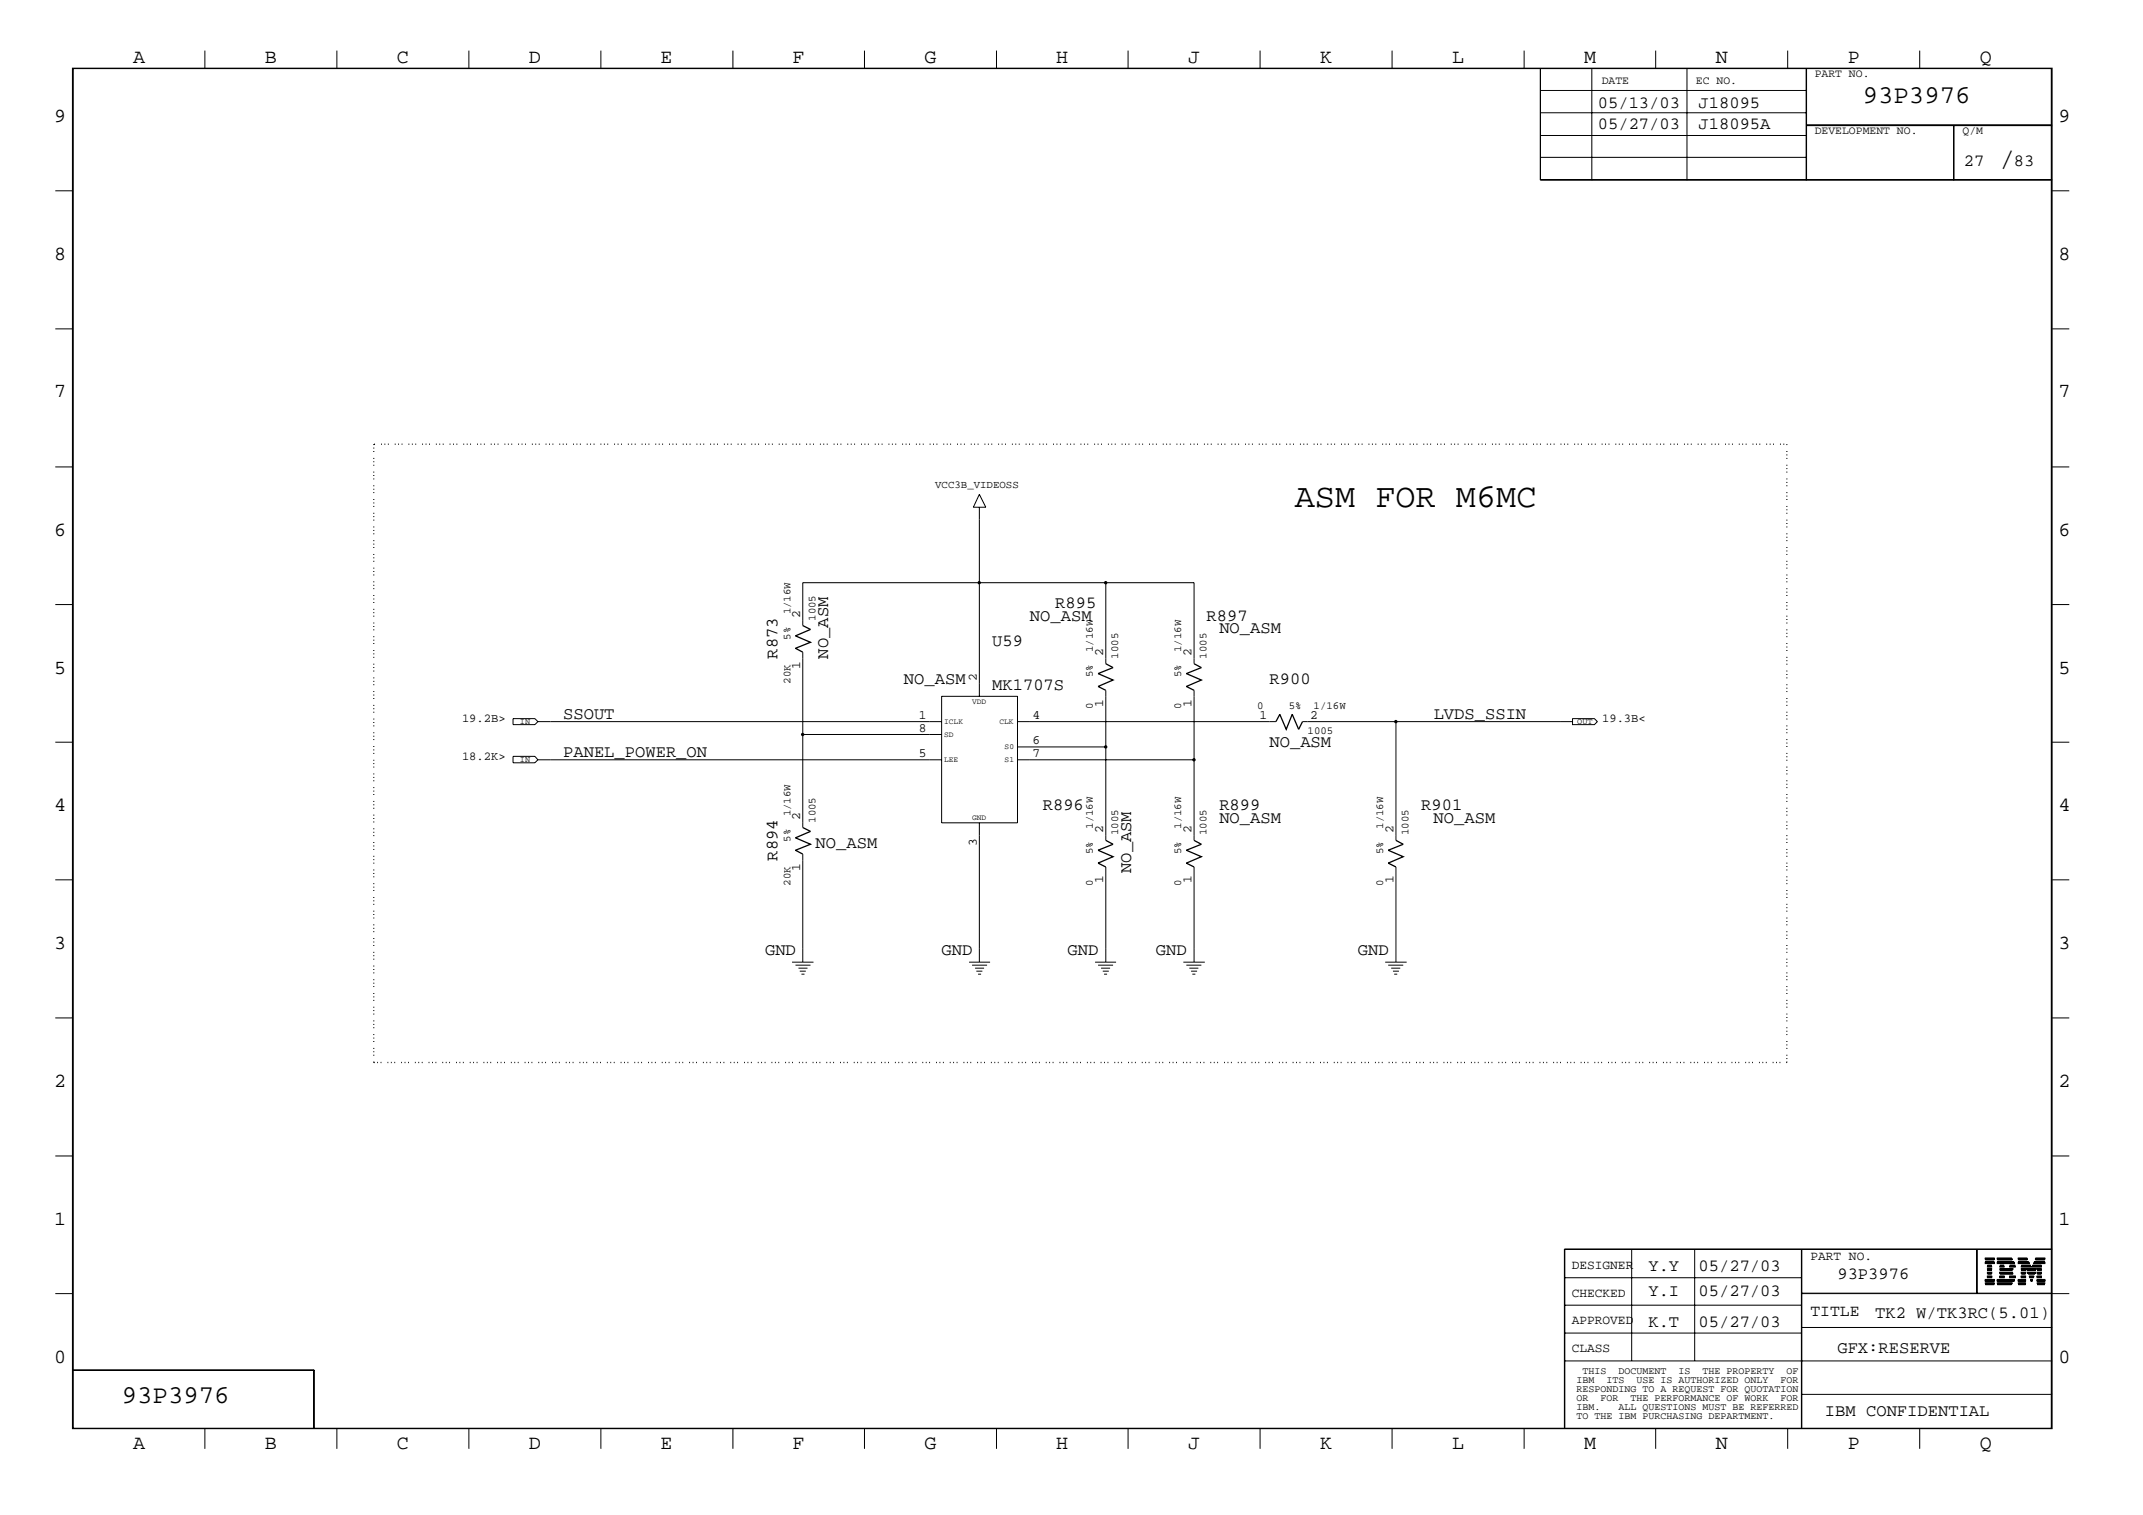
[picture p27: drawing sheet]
<svg xmlns="http://www.w3.org/2000/svg" width="423mm" height="299mm" viewBox="0 0 423 299" stroke-linecap="round" stroke-linejoin="round" font-family="sans-serif">
<defs><g id="words">
<text font-size="6.6" x="255.8" y="100.2">ASM FOR M6MC</text>
<text font-size="5.2" x="395" y="32.9">/</text>
<g font-size="5.1">
<text x="368" y="20.4">93P3976</text>
<text x="24" y="277.1">93P3976</text>
</g>
<g font-size="4">
<text x="26.3" y="12.4">A</text>
<text x="52.3" y="12.4">B</text>
<text x="78.4" y="12.4">C</text>
<text x="104.5" y="12.4">D</text>
<text x="130.5" y="12.4">E</text>
<text x="156.5" y="12.4">F</text>
<text x="182.6" y="12.4">G</text>
<text x="208.6" y="12.4">H</text>
<text x="234.7" y="12.4">J</text>
<text x="260.8" y="12.4">K</text>
<text x="286.9" y="12.4">L</text>
<text x="312.9" y="12.4">M</text>
<text x="338.9" y="12.4">N</text>
<text x="365" y="12.4">P</text>
<text x="391.1" y="12.4">Q</text>
<text x="10.7" y="24">9</text>
<text x="406.7" y="24">9</text>
<text x="10.7" y="51.3">8</text>
<text x="406.7" y="51.3">8</text>
<text x="10.7" y="78.5">7</text>
<text x="406.7" y="78.5">7</text>
<text x="10.7" y="105.7">6</text>
<text x="406.7" y="105.7">6</text>
<text x="10.7" y="133">5</text>
<text x="406.7" y="133">5</text>
<text x="10.7" y="160.2">4</text>
<text x="406.7" y="160.2">4</text>
<text x="10.7" y="187.4">3</text>
<text x="406.7" y="187.4">3</text>
<text x="10.7" y="214.6">2</text>
<text x="406.7" y="214.6">2</text>
<text x="10.7" y="241.9">1</text>
<text x="406.7" y="241.9">1</text>
<text x="10.7" y="269.1">0</text>
<text x="406.7" y="269.1">0</text>
<text x="26.3" y="286.1">A</text>
<text x="52.3" y="286.1">B</text>
<text x="78.4" y="286.1">C</text>
<text x="104.5" y="286.1">D</text>
<text x="130.5" y="286.1">E</text>
<text x="156.5" y="286.1">F</text>
<text x="182.6" y="286.1">G</text>
<text x="208.6" y="286.1">H</text>
<text x="234.7" y="286.1">J</text>
<text x="260.8" y="286.1">K</text>
<text x="286.9" y="286.1">L</text>
<text x="312.9" y="286.1">M</text>
<text x="338.9" y="286.1">N</text>
<text x="365" y="286.1">P</text>
<text x="391.1" y="286.1">Q</text>
</g>
<g font-size="3.4">
<text x="315.6" y="21.4">05/13/03</text>
<text x="335.5" y="21.4">J18095</text>
<text x="315.6" y="25.4">05/27/03</text>
<text x="335.5" y="25.4">J18095A</text>
<text x="387.9" y="32.9">27</text>
<text x="397.8" y="32.9">83</text>
<text x="203.5" y="122.6">NO_ASM</text>
<text x="208.4" y="120.1">R895</text>
<text x="238.3" y="122.6">R897</text>
<text x="240.9" y="125.1">NO_ASM</text>
<text x="153.6" y="130" transform="rotate(-90 153.6 130)">R873</text>
<text x="163.6" y="130" transform="rotate(-90 163.6 130)">NO_ASM</text>
<text x="196" y="127.6">U59</text>
<text x="178.6" y="135">NO_ASM</text>
<text x="196" y="136.3">MK1707S</text>
<text x="250.8" y="135">R900</text>
<text x="111.3" y="142">SSOUT</text>
<text x="283.2" y="142">LVDS_SSIN</text>
<text x="111.3" y="149.5">PANEL_POWER_ON</text>
<text x="250.8" y="147.5">NO_ASM</text>
<text x="206" y="159.9">R896</text>
<text x="240.9" y="159.9">R899</text>
<text x="280.8" y="159.9">R901</text>
<text x="161.1" y="167.5">NO_ASM</text>
<text x="240.9" y="162.5">NO_ASM</text>
<text x="283.2" y="162.5">NO_ASM</text>
<text x="153.6" y="169.9" transform="rotate(-90 153.6 169.9)">R894</text>
<text x="223.4" y="172.4" transform="rotate(-90 223.4 172.4)">NO_ASM</text>
<text x="151.1" y="188.6">GND</text>
<text x="186" y="188.6">GND</text>
<text x="210.9" y="188.6">GND</text>
<text x="228.3" y="188.6">GND</text>
<text x="268.2" y="188.6">GND</text>
<text x="325.6" y="251">Y.Y</text>
<text x="335.5" y="251">05/27/03</text>
<text x="325.6" y="255.9">Y.I</text>
<text x="335.5" y="255.9">05/27/03</text>
<text x="363" y="252.6">93P3976</text>
<text x="325.6" y="262.1">K.T</text>
<text x="335.5" y="262.1">05/27/03</text>
<text x="370.4" y="260.2">TK2 W/TK3RC(5.01)</text>
<text x="363" y="267.1">GFX:RESERVE</text>
<text x="360.5" y="279.6">IBM CONFIDENTIAL</text>
</g>
<text font-size="3.2" x="357.6" y="259.9">TITLE</text>
<g font-size="2.5">
<text x="158.1" y="122.1" transform="rotate(-90 158.1 122.1)">2</text>
<text x="217.9" y="129.5" transform="rotate(-90 217.9 129.5)">2</text>
<text x="235.4" y="129.5" transform="rotate(-90 235.4 129.5)">2</text>
<text x="158.1" y="132.1" transform="rotate(-90 158.1 132.1)">1</text>
<text x="193" y="134.5" transform="rotate(-90 193 134.5)">2</text>
<text x="181.5" y="142">1</text>
<text x="204" y="142">4</text>
<text x="217.9" y="139.5" transform="rotate(-90 217.9 139.5)">1</text>
<text x="235.4" y="139.5" transform="rotate(-90 235.4 139.5)">1</text>
<text x="248.8" y="142">1</text>
<text x="258.8" y="142">2</text>
<text x="181.5" y="149.5">5</text>
<text x="181.5" y="144.5">8</text>
<text x="204" y="147">6</text>
<text x="204" y="149.5">7</text>
<text x="158.1" y="162" transform="rotate(-90 158.1 162)">2</text>
<text x="193" y="167" transform="rotate(-90 193 167)">3</text>
<text x="217.9" y="164.4" transform="rotate(-90 217.9 164.4)">2</text>
<text x="235.4" y="164.4" transform="rotate(-90 235.4 164.4)">2</text>
<text x="275.3" y="164.4" transform="rotate(-90 275.3 164.4)">2</text>
<text x="158.1" y="172" transform="rotate(-90 158.1 172)">1</text>
<text x="217.9" y="174.4" transform="rotate(-90 217.9 174.4)">1</text>
<text x="235.4" y="174.4" transform="rotate(-90 235.4 174.4)">1</text>
<text x="275.3" y="174.4" transform="rotate(-90 275.3 174.4)">1</text>
<text x="310.5" y="250.5">DESIGNER</text>
<text x="357.6" y="248.8">PART NO.</text>
<text x="310.5" y="256">CHECKED</text>
<text x="310.5" y="261.5">APPROVED</text>
<text x="310.5" y="267">CLASS</text>
</g>
<g font-size="2.4">
<text x="91.3" y="142.5">19.2B&gt;</text>
<text x="316.5" y="142.5">19.3B&lt;</text>
<text x="91.3" y="150">18.2K&gt;</text>
</g>
<g font-size="2.3">
<text x="316.4" y="16.7">DATE</text>
<text x="335" y="16.7">EC NO.</text>
<text x="358.5" y="15.2">PART NO.</text>
<text x="358.5" y="26.5">DEVELOPMENT NO.</text>
<text x="387.7" y="26.5">Q/M</text>
</g>
<g font-size="2.1">
<text x="184.7" y="96.4">VCC3B_VIDEOSS</text>
<text x="156.1" y="121.3" transform="rotate(-90 156.1 121.3)">1/16W</text>
<text x="161.1" y="122.6" transform="rotate(-90 161.1 122.6)">1005</text>
<text x="156.1" y="126.3" transform="rotate(-90 156.1 126.3)">5%</text>
<text x="215.9" y="128.8" transform="rotate(-90 215.9 128.8)">1/16W</text>
<text x="220.9" y="130" transform="rotate(-90 220.9 130)">1005</text>
<text x="233.3" y="128.8" transform="rotate(-90 233.3 128.8)">1/16W</text>
<text x="238.3" y="130" transform="rotate(-90 238.3 130)">1005</text>
<text x="156.1" y="135" transform="rotate(-90 156.1 135)">20K</text>
<text x="215.9" y="133.8" transform="rotate(-90 215.9 133.8)">5%</text>
<text x="233.3" y="133.8" transform="rotate(-90 233.3 133.8)">5%</text>
<text x="215.9" y="140" transform="rotate(-90 215.9 140)">0</text>
<text x="233.3" y="140" transform="rotate(-90 233.3 140)">0</text>
<text x="248.3" y="140">0</text>
<text x="254.6" y="140">5%</text>
<text x="259.5" y="140">1/16W</text>
<text x="258.3" y="145">1005</text>
<text x="156.1" y="161.2" transform="rotate(-90 156.1 161.2)">1/16W</text>
<text x="156.1" y="166.2" transform="rotate(-90 156.1 166.2)">5%</text>
<text x="161.1" y="162.5" transform="rotate(-90 161.1 162.5)">1005</text>
<text x="215.9" y="163.7" transform="rotate(-90 215.9 163.7)">1/16W</text>
<text x="220.9" y="164.9" transform="rotate(-90 220.9 164.9)">1005</text>
<text x="233.3" y="163.7" transform="rotate(-90 233.3 163.7)">1/16W</text>
<text x="238.3" y="164.9" transform="rotate(-90 238.3 164.9)">1005</text>
<text x="273.2" y="163.7" transform="rotate(-90 273.2 163.7)">1/16W</text>
<text x="278.2" y="164.9" transform="rotate(-90 278.2 164.9)">1005</text>
<text x="215.9" y="168.7" transform="rotate(-90 215.9 168.7)">5%</text>
<text x="233.3" y="168.7" transform="rotate(-90 233.3 168.7)">5%</text>
<text x="273.2" y="168.7" transform="rotate(-90 273.2 168.7)">5%</text>
<text x="156.1" y="174.9" transform="rotate(-90 156.1 174.9)">20K</text>
<text x="215.9" y="174.9" transform="rotate(-90 215.9 174.9)">0</text>
<text x="233.3" y="174.9" transform="rotate(-90 233.3 174.9)">0</text>
<text x="273.2" y="174.9" transform="rotate(-90 273.2 174.9)">0</text>
</g>
<g font-size="2">
<text x="311.4" y="273.1">IBM</text>
<text x="311.4" y="274.9">RESPONDING TO A REQUEST FOR QUOTATION</text>
<text x="312.6" y="271.4">THIS</text>
<text x="317.3" y="273.1">ITS</text>
<text x="319.7" y="271.4">DOCUMENT</text>
<text x="323.3" y="273.1">USE IS AUTHORIZED ONLY</text>
<text x="331.6" y="271.4">IS</text>
<text x="336.3" y="271.4">THE PROPERTY</text>
<text x="351.7" y="273.1">FOR</text>
<text x="352.9" y="271.4">OF</text>
<text x="311.4" y="276.7">OR</text>
<text x="311.4" y="278.5">IBM.</text>
<text x="311.4" y="280.2">TO THE IBM PURCHASING DEPARTMENT.</text>
<text x="316.1" y="276.7">FOR</text>
<text x="319.7" y="278.5">ALL QUESTIONS MUST BE REFERRED</text>
<text x="322.1" y="276.7">THE PERFORMANCE OF WORK</text>
<text x="351.7" y="276.7">FOR</text>
</g>
<g font-size="1.7">
<text x="102.7" y="142.9">IN</text>
<text x="311.6" y="143">OUT</text>
<text x="102.7" y="150.4">IN</text>
</g>
<g font-size="1.6">
<text x="186.5" y="143">ICLK</text>
<text x="192" y="139">VDD</text>
<text x="197.4" y="143">CLK</text>
<text x="186.5" y="145.5">SD</text>
<text x="198.5" y="148">S0</text>
<text x="186.5" y="150.5">LEE</text>
<text x="198.5" y="150.5">S1</text>
<text x="192" y="162">GND</text>
</g>
</g></defs>
<path d="M158.6 123.5l1.5 .8-3 1.3 3 1.2-3 1.2 1.5 .8M218.4 131.1l1.5 .7-3 1.2 3 1.3-3 1.3 1.5 .7M235.9 131.1l1.4 .7-2.9 1.2 2.9 1.3-2.9 1.3 1.5 .7M252.1 142.5l.7-1.4 1.3 2.9 1.2-2.9 1.2 2.9 .8-1.5M158.6 163.4l1.5 .8-3 1.2 3 1.3-3 1.2 1.5 .8M218.4 165.9l1.5 .8-3 1.2 3 1.3-3 1.2 1.5 .8M235.9 165.9l1.4 .8-2.9 1.2 2.9 1.3-2.9 1.2 1.5 .8M275.8 165.9l1.4 .8-3 1.2 3 1.3-3 1.2 1.6 .8" fill="none" stroke="#000" stroke-width=".25"/>
<g fill="none" stroke="#000" stroke-width=".2">
<path d="M14.3 13.5h391.1v268.6h-391.1zM14.5 13.5h390.7v268.5h-390.7zM40.5 10v3.5M66.5 10v3.5M92.6 10v3.5M118.7 10v3.5M144.8 10v3.5M170.8 10v3.5M196.8 10v3.5M222.8 10v3.5M248.9 10v3.5M275 10v3.5"/>
<path d="M301.1 10v3.5M304.3 13.5v22.1h101.1M304.3 17.9h52.5M314.5 13.5v22.1M327.1 10v3.5M333.2 13.5v22.1M353.1 10v3.5M356.8 13.5v22.1M356.9 13.5v22.1M379.2 10v3.5M10.9 37.7h3.4M304.3 35.5h101.1"/>
<path d="M304.3 31.1h52.5M304.3 26.8h52.5M304.3 22.3h52.5M356.8 24.8h48.6M356.8 24.6h48.6M385.9 24.8v10.8M386 24.8v10.8M405.4 37.7h3.4M10.9 64.9h3.4M405.4 64.9h3.4M10.9 92.2h3.4M193.5 97.6l1.2 2.6h-2.4z"/>
<path d="M405.4 92.2h3.4M10.9 119.4h3.4M193.5 100.2v37.3M218.4 115.1v16M405.4 119.4h3.4M158.6 123.5v-8.4h77.3v16M158.6 128.8v16.2M186 137.5h15v25h-15zM218.4 136.3v29.6M235.9 136.3v29.6M10.9 146.6h3.4M101.3 149.4h4.4l.6 .6-.6 .6h-4.4z"/>
<path d="M101.3 141.9h4.4l.6 .6-.6 .6h-4.4zM106.3 142.5h79.7M106.3 150h79.7M186 145h-27.4v18.4M201 142.5h51.1M201 150h34.9M201 147.5h17.4M257.3 142.5h18.5M310.6 141.9h4.4l.6 .6-.6 .6h-4.4zM310.6 142.5h-34.8v23.4M405.4 146.6h3.4M10.9 173.7h3.4"/>
<path d="M158.6 168.7v21.2M193.5 162.5v27.4M218.4 171.2v18.7M235.9 171.2v18.7M275.8 171.2v18.7M405.4 173.7h3.4M156.5 190h4.2M157.1 190.6h3M157.7 191.2h1.8M158 191.8h1.2M158.3 192.4h.6M191.4 190h4.2"/>
<path d="M192 190.6h3M192.6 191.2h1.8M192.9 191.8h1.2M193.2 192.4h.6M216.3 190h4.2M216.9 190.6h3M217.5 191.2h1.8M217.8 191.8h1.2M218.1 192.4h.6M233.8 190h4.2M234.4 190.6h2.9M234.9 191.2h1.8"/>
<path d="M235.3 191.8h1.2M235.5 192.4h.6M273.6 190h4.3M274.2 190.6h3M274.8 191.2h1.8M275.2 191.8h1.2M275.4 192.4h.6M10.9 201h3.4M405.4 201h3.4M10.9 228.3h3.4M405.4 228.3h3.4M10.9 255.4h3.4"/>
<path d="M309 246.7h96.4M309 257.7h46.9M309 252.3h46.9M309.1 246.6v35.4M322.3 246.6v22.1M334.8 246.6v22.1M355.9 246.6v35.4M355.9 255.4h49.5M355.9 255.4h52.9M390.5 246.6v8.8M390.6 246.6v8.8M392.2 253.3l1.8 .1z"/>
<path d="M392.2 252.9l1.8 .1zM392.2 252.8l1.8 .1zM392.2 252.6l1.8 .1zM392.2 249.4l1.8 .1zM392.2 249.3h1.8zM392.2 248.6l1.8 .1zM392.2 248.4l1.8 .1zM392.2 253.7h1.8h-1.8M392.2 253.5h1.8h-1.8M392.2 249.2h1.8h-1.8M392.2 248.8h1.8h-1.8M392.6 252.2l.8 .1z"/>
<path d="M392.6 252.1h.8zM392.6 252l.8 .1zM392.6 251.4l.8 .1zM392.6 251.2l.8 .1zM392.6 250.5l.8 .1zM392.6 250.1l.8 .1zM392.6 251.5h.8h-.8M392.6 250.9h.8h-.8M392.6 250.7h.8h-.8M392.6 250h.8h-.8M392.6 249.9h.8h-.8M394.5 253.3l3 .1z"/>
<path d="M394.5 248.6l3 .1zM394.5 248.4l2.8 .1zM394.5 252.9l3.3 .1zM394.5 252.8l3.4 .1zM394.5 252.6l3.4 .1zM394.5 249.4l3.4 .1zM394.5 249.3h3.4zM394.5 253.7h2.8h-2.8M394.5 253.5h3h-3M394.5 248.8h3h-3M394.5 249.2h3.3h-3.3M395.1 251.4l2.5 .1z"/>
<path d="M395.1 251.2l2.4 .1zM395.1 250.5l2.6 .1zM395.1 252.2l.8 .1zM395.1 252.1h.8zM395.1 252l.8 .1zM395.1 250.1l.8 .1zM395.1 251.5h2.6h-2.6M395.1 250.9h2.4h-2.4M395.1 250.7h2.5h-2.5M395.1 250h.8h-.8M395.1 249.9h.8h-.8M397 252.2l1.1 .1z"/>
<path d="M397 252.1h1.1zM397 252l1.1 .1zM397 250.1l1.1 .1zM397 250h1.1h-1.1M397 249.9h1.1h-1.1M398.7 253.3l1.4 .1zM398.7 252.9l1.4 .1zM398.7 252.8l1.4 .1zM398.7 252.6l1.4 .1zM398.7 249.4l2.2 .1zM398.7 249.3h2.1zM398.7 248.6l1.8 .1z"/>
<path d="M398.7 248.4l1.7 .1zM398.7 253.7h1.4h-1.4M398.7 253.5h1.4h-1.4M398.7 249.2h2h-2M398.7 248.8h1.8h-1.8M399.3 252.2l.8 .1zM399.3 252.1h.8zM399.3 252l.8 .1zM399.3 251.4l.8 .1zM399.3 251.2l.8 .1zM399.3 250.5l.8 .1zM399.3 250.1l1.9 .1z"/>
<path d="M399.3 251.5h.8h-.8M399.3 250.9h.8h-.8M399.3 250.7h.8h-.8M399.3 250h1.9h-1.9M399.3 249.9h1.9h-1.9M400.3 250.5l2 .1zM400.4 250.9h1.8h-1.8M400.4 250.7h1.8h-1.8M400.5 251.2l1.6 .1zM400.6 251.4l1.5 .1zM400.6 251.5h1.4h-1.4M400.9 252.1h.8z"/>
<path d="M400.9 252l.8 .1zM401 252.2l.7 .1zM401.2 252.8l.3 .1zM401.2 252.6l.3 .1zM401.2 252.9l.2 .1zM401.4 250.1l1.9 .1zM401.5 250h1.8h-1.8M401.5 249.9h1.8h-1.8M401.7 249.4l2.2 .1zM401.8 249.3h2.1zM401.8 249.2h2.1h-2.1M402.1 248.6l1.8 .1z"/>
<path d="M402.1 248.8h1.8h-1.8M402.2 248.4l1.7 .1zM402.4 253.3l1.5 .1zM402.4 252.9l1.5 .1zM402.4 252.8l1.5 .1zM402.4 252.6l1.5 .1zM402.4 252.2l.9 .1zM402.4 252.1h.9zM402.4 252l.9 .1zM402.4 251.4l.9 .1zM402.4 251.2l.9 .1zM402.4 250.5l.9 .1z"/>
<path d="M402.4 253.7h1.5h-1.5M402.4 253.5h1.5h-1.5M402.4 251.5h.9h-.9M402.4 250.9h.9h-.9M402.4 250.7h.9h-.9M405.4 246.6h-96.4v35.4M14.3 270.5h47.8v11.5M14.3 270.6h47.8M62 270.5v11.5M309 268.7h96.4M309 263.2h46.9M355.9 275.3h49.5"/>
<path d="M355.9 262.1h49.5M40.5 282v4.1M66.5 282v4.1M92.6 282v4.1M118.7 282v4.1M144.8 282v4.1M170.8 282v4.1M196.8 282v4.1M222.8 282v4.1M248.9 282v4.1M275 282v4.1M301.1 282v4.1"/>
<path d="M327.1 282v4.1M353.1 282v4.1M379.2 282v4.1"/>
</g>
<path d="M73.8 87.7v122.1M73.8 209.8h279.2M353 209.8v-122.1h-279.2" fill="none" stroke="#000" stroke-width=".25" stroke-dasharray=".2 .5 .2 .5 .2 1.2" stroke-linecap="butt"/>
<g fill="#000">
<circle cx="193.4" cy="115.1" r=".34"/>
<circle cx="218.4" cy="115.1" r=".34"/>
<circle cx="158.6" cy="145" r=".34"/>
<circle cx="218.4" cy="147.5" r=".34"/>
<circle cx="235.9" cy="150" r=".34"/>
<circle cx="275.7" cy="142.5" r=".34"/>
</g>
<use href="#words"/>
</svg>
